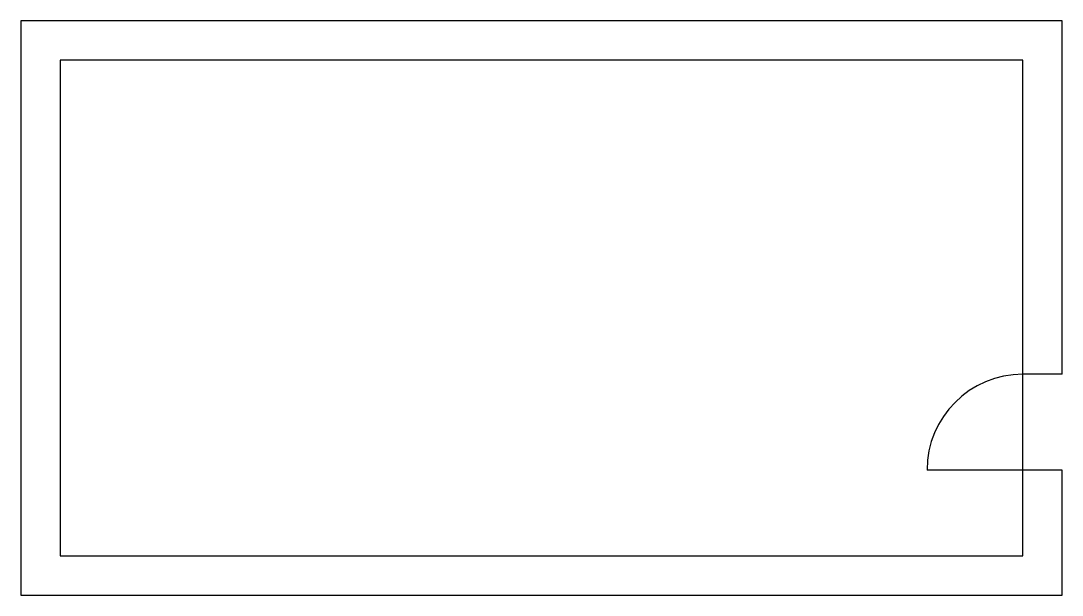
# Model space of a CAD drawing. Header units: millimetres. Extents: x 2960.65 to 2964.15, y 1103.63 to 1105.57.
import ezdxf

# ---------------------------------------------------------------- set-up
doc = ezdxf.new("R2010")
doc.units = ezdxf.units.MM

msp = doc.modelspace()

# ---------------------------------------------------------------- linework, layer by layer
for p, q in [((2964.1534, 1104.3784), (2964.0211, 1104.3784)), ((2964.1534, 1104.3784), (2964.1534, 1104.3784)), ((2964.0211, 1104.0556), (2963.6983, 1104.0556)), ((2964.1534, 1104.0556), (2964.0211, 1104.0556))]:
    msp.add_line(p, q)
msp.add_lwpolyline([(2964.1534, 1104.3784), (2964.1534, 1105.5687), (2960.6471, 1105.5687), (2960.6471, 1103.6345), (2964.1534, 1103.6345), (2964.1534, 1104.0556)])
msp.add_lwpolyline([(2960.7794, 1103.7668), (2964.0211, 1103.7668), (2964.0211, 1105.4364), (2960.7794, 1105.4364)], close=True)
msp.add_arc((2964.0211, 1104.0556), 0.3228, 90, 180)

doc.saveas('drawing.dxf')
